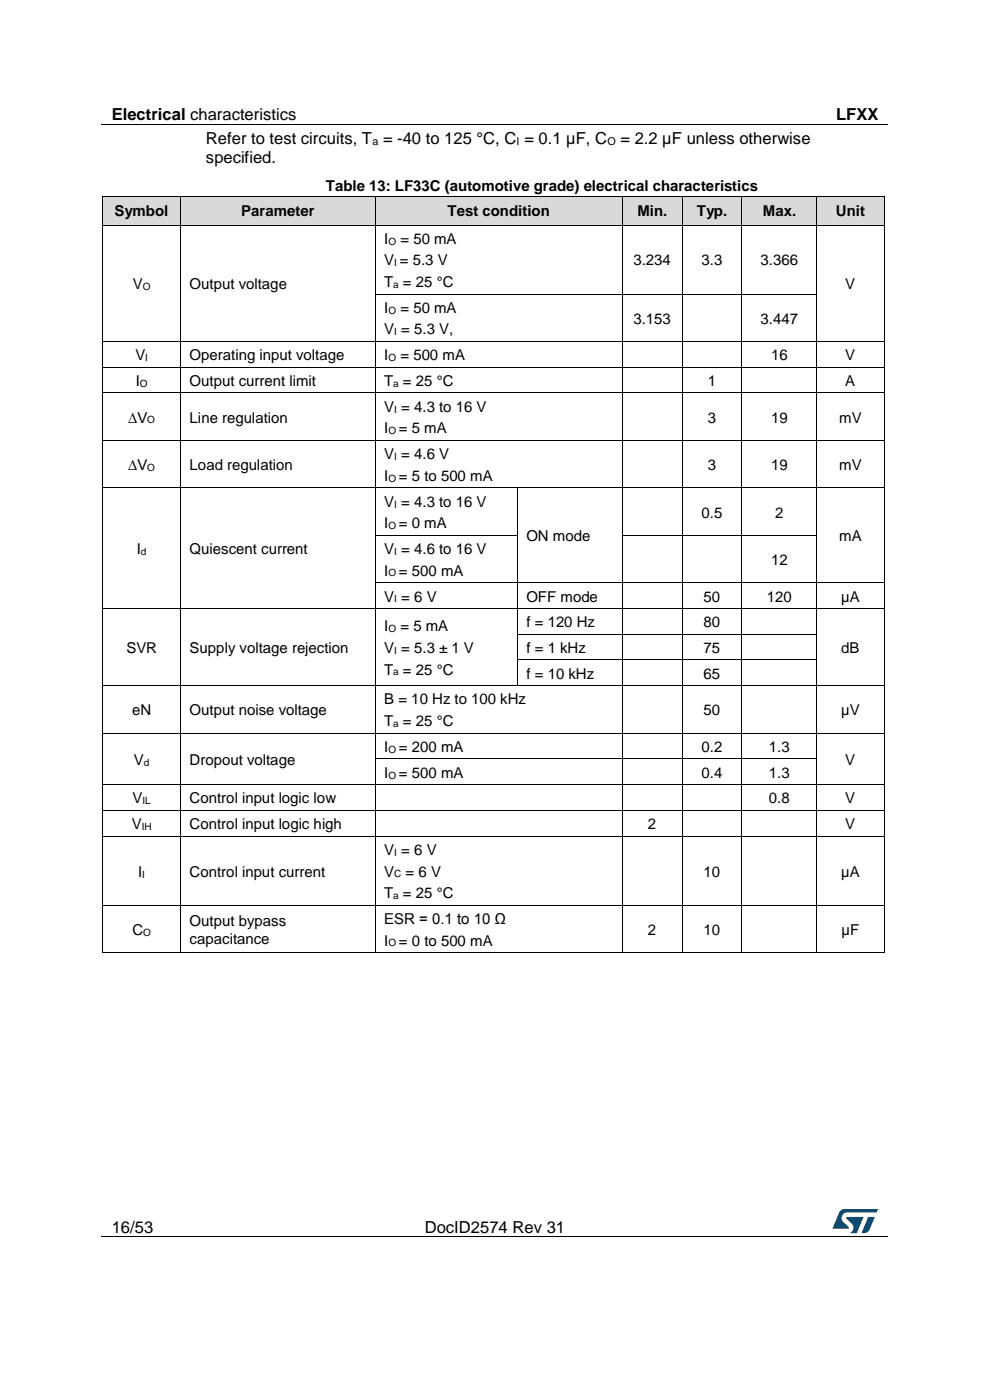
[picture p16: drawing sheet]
<svg xmlns="http://www.w3.org/2000/svg" width="210mm" height="297mm" viewBox="0 0 210 297" stroke-linecap="round" stroke-linejoin="round" font-family="sans-serif">
<defs><g id="words">
<g font-size="3.5">
<text x="23.7" y="25.5">Electrical characteristics</text>
<text x="177.4" y="25.5">LFXX</text>
<text x="43.7" y="30.6">Refer to test circuits, T = -40 to 125 °C, C = 0.1 µF, C</text>
<text x="43.7" y="34.7">specified.</text>
<text x="131.6" y="30.6">= 2.2 µF unless otherwise</text>
<text x="23.7" y="261.5">16/53</text>
<text x="90.1" y="261.5">DocID2574 Rev 31</text>
</g>
<g font-size="3.2">
<text x="69.1" y="40.4">Table 13: LF33C (automotive grade) electrical characteristics</text>
<text x="24.3" y="45.8">Symbol</text>
<text x="51.2" y="45.8">Parameter</text>
<text x="94.9" y="45.8">Test condition</text>
<text x="135.2" y="45.8">Min.</text>
<text x="147.8" y="45.8">Typ.</text>
<text x="161.8" y="45.8">Max.</text>
<text x="177.3" y="45.8">Unit</text>
<text x="81.5" y="51.7">I</text>
<text x="84.9" y="51.7">= 50 mA</text>
<text x="81.5" y="56.3">V = 5.3 V</text>
<text x="134.4" y="56.3">3.234</text>
<text x="148.8" y="56.3">3.3</text>
<text x="161.3" y="56.3">3.366</text>
<text x="28.2" y="61.3">V</text>
<text x="40.2" y="61.3">Output voltage</text>
<text x="81.5" y="60.9">T = 25 °C</text>
<text x="179.3" y="61.3">V</text>
<text x="81.5" y="66.4">I</text>
<text x="81.5" y="71">V = 5.3 V,</text>
<text x="84.9" y="66.4">= 50 mA</text>
<text x="134.4" y="68.7">3.153</text>
<text x="161.3" y="68.7">3.447</text>
<text x="28.7" y="76.4">V</text>
<text x="40.2" y="76.4">Operating input voltage</text>
<text x="81.5" y="76.4">I</text>
<text x="84.9" y="76.4">= 500 mA</text>
<text x="163.6" y="76.4">16</text>
<text x="179.3" y="76.4">V</text>
<text x="28.8" y="81.9">I</text>
<text x="40.2" y="81.9">Output current limit</text>
<text x="81.5" y="81.9">T = 25 °C</text>
<text x="150.1" y="81.9">1</text>
<text x="179.3" y="81.9">A</text>
<text x="27.2" y="89.7">∆V</text>
<text x="40.2" y="89.7">Line regulation</text>
<text x="81.5" y="87.4">V = 4.3 to 16 V</text>
<text x="150.1" y="89.7">3</text>
<text x="163.6" y="89.7">19</text>
<text x="178" y="89.7">mV</text>
<text x="81.5" y="92">I</text>
<text x="84.6" y="92">= 5 mA</text>
<text x="27.2" y="99.7">∆V</text>
<text x="40.2" y="99.7">Load regulation</text>
<text x="81.5" y="97.4">V = 4.6 V</text>
<text x="81.5" y="102">I</text>
<text x="84.6" y="102">= 5 to 500 mA</text>
<text x="150.1" y="99.7">3</text>
<text x="163.6" y="99.7">19</text>
<text x="178" y="99.7">mV</text>
<text x="81.5" y="107.5">V = 4.3 to 16 V</text>
<text x="81.5" y="112.1">I</text>
<text x="84.6" y="112.1">= 0 mA</text>
<text x="148.8" y="109.8">0.5</text>
<text x="164.4" y="109.8">2</text>
<text x="29" y="117.5">I</text>
<text x="40.2" y="117.5">Quiescent current</text>
<text x="81.5" y="117.5">V = 4.6 to 16 V</text>
<text x="111.7" y="114.8">ON mode</text>
<text x="163.6" y="119.8">12</text>
<text x="178" y="114.8">mA</text>
<text x="81.5" y="122.1">I</text>
<text x="84.6" y="122.1">= 500 mA</text>
<text x="81.5" y="127.6">V = 6 V</text>
<text x="111.7" y="127.6">OFF mode</text>
<text x="149.3" y="127.6">50</text>
<text x="162.7" y="127.6">120</text>
<text x="178.4" y="127.6">µA</text>
<text x="81.5" y="134">I</text>
<text x="84.9" y="134">= 5 mA</text>
<text x="111.7" y="133.1">f = 120 Hz</text>
<text x="149.3" y="133.1">80</text>
<text x="26.8" y="138.5">SVR</text>
<text x="40.2" y="138.5">Supply voltage rejection</text>
<text x="81.5" y="138.5">V = 5.3 ± 1 V</text>
<text x="81.5" y="143.1">T = 25 °C</text>
<text x="111.7" y="138.5">f = 1 kHz</text>
<text x="111.7" y="144">f = 10 kHz</text>
<text x="149.3" y="138.5">75</text>
<text x="149.3" y="144">65</text>
<text x="178.4" y="138.5">dB</text>
<text x="81.5" y="149.5">B = 10 Hz to 100 kHz</text>
<text x="28" y="151.7">eN</text>
<text x="40.2" y="151.7">Output noise voltage</text>
<text x="81.5" y="154">T = 25 °C</text>
<text x="149.3" y="151.7">50</text>
<text x="178.4" y="151.7">µV</text>
<text x="81.5" y="159.5">I</text>
<text x="84.6" y="159.5">= 200 mA</text>
<text x="148.8" y="159.5">0.2</text>
<text x="163.1" y="159.5">1.3</text>
<text x="28.4" y="162.2">V</text>
<text x="40.2" y="162.2">Dropout voltage</text>
<text x="81.5" y="165">I</text>
<text x="84.6" y="165">= 500 mA</text>
<text x="148.8" y="165">0.4</text>
<text x="163.1" y="165">1.3</text>
<text x="179.3" y="162.2">V</text>
<text x="28.1" y="170.5">V</text>
<text x="40.2" y="170.5">Control input logic low</text>
<text x="163.1" y="170.5">0.8</text>
<text x="179.3" y="170.5">V</text>
<text x="27.9" y="175.9">V</text>
<text x="40.2" y="175.9">Control input logic high</text>
<text x="137.4" y="175.9">2</text>
<text x="179.3" y="175.9">V</text>
<text x="29.3" y="186">I</text>
<text x="40.2" y="186">Control input current</text>
<text x="81.5" y="181.4">V = 6 V</text>
<text x="81.5" y="186">V</text>
<text x="86" y="186">= 6 V</text>
<text x="149.3" y="186">10</text>
<text x="178.4" y="186">µA</text>
<text x="81.5" y="190.6">T = 25 °C</text>
<text x="40.2" y="196.4">Output bypass</text>
<text x="81.5" y="196">ESR = 0.1 to 10 Ω</text>
<text x="28.1" y="198.3">C</text>
<text x="40.2" y="200.3">capacitance</text>
<text x="81.5" y="200.6">I</text>
<text x="84.6" y="200.6">= 0 to 500 mA</text>
<text x="137.4" y="198.3">2</text>
<text x="149.3" y="198.3">10</text>
<text x="178.5" y="198.3">µF</text>
</g>
<g font-size="2.3">
<text x="79" y="30.8">a</text>
<text x="109.6" y="30.8">I</text>
<text x="128.8" y="30.8">O</text>
</g>
<g font-size="2.1">
<text x="82.4" y="51.9">O</text>
<text x="83.6" y="56.5">I</text>
<text x="30.3" y="61.5">O</text>
<text x="83.4" y="61.1">a</text>
<text x="82.4" y="66.6">O</text>
<text x="83.6" y="71.1">I</text>
<text x="30.8" y="76.6">I</text>
<text x="82.4" y="76.6">O</text>
<text x="29.7" y="82">O</text>
<text x="83.4" y="82">a</text>
<text x="31.3" y="89.8">O</text>
<text x="83.6" y="87.6">I</text>
<text x="82.4" y="92.1">O</text>
<text x="31.3" y="99.9">O</text>
<text x="83.6" y="97.6">I</text>
<text x="82.4" y="102.2">O</text>
<text x="83.6" y="107.7">I</text>
<text x="82.4" y="112.2">O</text>
<text x="29.9" y="117.7">d</text>
<text x="83.6" y="117.7">I</text>
<text x="82.4" y="122.3">O</text>
<text x="83.6" y="127.8">I</text>
<text x="82.4" y="134.1">O</text>
<text x="83.4" y="143.3">a</text>
<text x="83.6" y="138.7">I</text>
<text x="83.4" y="154.2">a</text>
<text x="82.4" y="159.7">O</text>
<text x="30.5" y="162.4">d</text>
<text x="82.4" y="165.2">O</text>
<text x="30.2" y="170.6">IL</text>
<text x="30.1" y="176.1">IH</text>
<text x="83.6" y="181.6">I</text>
<text x="30.2" y="186.2">I</text>
<text x="83.4" y="190.7">a</text>
<text x="83.6" y="186.1">C</text>
<text x="30.4" y="198.5">O</text>
<text x="82.4" y="200.8">O</text>
</g>
</g></defs>
<path d="M21.5 26.5h166.8M21.5 262.4h166.8" fill="none" stroke="#000" stroke-width=".21"/>
<g fill="#000">
<path d="M105 26.4h.2v.1h-.2z" fill-rule="evenodd"/>
<path d="M61.6 262.3h.1v.2h-.1z" fill-rule="evenodd"/>
<path d="M148 262.3h.2v.2h-.2z" fill-rule="evenodd"/>
</g>
<g fill="#005288">
<path d="M178.2 256.9l.6-.4h.4l7 .1-.3 .6h-6.1a1.26 1.26 0 0 0-1.3 1.1 1.26 1.26 0 0 0 .8 1.4l.7 .6v.3l-3.3 .1z"/>
<path d="M184.2 258.2l1.3 .1-1 2.5a1.32 1.32 0 0 1-1.7 .7z"/>
<path d="M179.6 258.2l3.6 .1-1.5 3.3h-1.4a1.35 1.35 0 0 0 .7-1.2 1.35 1.35 0 0 0-.8-1.2l-.6-.6z"/>
</g>
<g fill="#d9d9d9">
<path d="M21.9 41.7h16.4v6h-16.4z" fill-rule="evenodd"/>
<path d="M23.7 41.7h12.7v6h-12.7z" fill-rule="evenodd"/>
<path d="M38.4 41.7h41.2v6h-41.2z" fill-rule="evenodd"/>
<path d="M40.2 41.7h37.5v6h-37.5z" fill-rule="evenodd"/>
<path d="M79.6 41.7h52.4v6h-52.4z" fill-rule="evenodd"/>
<path d="M81.5 41.7h48.6v6h-48.6z" fill-rule="evenodd"/>
<path d="M132 41.7h12.7v6h-12.7z" fill-rule="evenodd"/>
<path d="M133.9 41.7h8.9v6h-8.9z" fill-rule="evenodd"/>
<path d="M144.7 41.7h12.7v6h-12.7z" fill-rule="evenodd"/>
<path d="M146.6 41.7h8.9v6h-8.9z" fill-rule="evenodd"/>
<path d="M157.4 41.7h15.9v6h-15.9z" fill-rule="evenodd"/>
<path d="M159.3 41.7h12.1v6h-12.1z" fill-rule="evenodd"/>
<path d="M173.3 41.7h14.2v6h-14.2z" fill-rule="evenodd"/>
<path d="M175.2 41.7h10.5v6h-10.5z" fill-rule="evenodd"/>
</g>
<g fill="#000">
<path d="M21.7 47.7h.2v.1h-.2z" fill-rule="evenodd"/>
<path d="M21.7 47.7h.2v.1h-.2z" fill-rule="evenodd"/>
<path d="M21.7 41.6l.1 .1z" fill-rule="evenodd"/>
<path d="M21.7 41.6l.1 .1z" fill-rule="evenodd"/>
<path d="M21.9 47.7h.1v.1h-.1z" fill-rule="evenodd"/>
<path d="M38.2 47.7h.2v.1h-.2z" fill-rule="evenodd"/>
<path d="M38.2 41.6l.1 .1z" fill-rule="evenodd"/>
<path d="M38.4 47.7h.1v.1h-.1z" fill-rule="evenodd"/>
<path d="M79.5 47.7h.2v.1h-.2z" fill-rule="evenodd"/>
<path d="M79.6 41.6v.1z" fill-rule="evenodd"/>
<path d="M79.7 47.7h.2v.1h-.2z" fill-rule="evenodd"/>
<path d="M131.9 47.7h.2v.1h-.2z" fill-rule="evenodd"/>
<path d="M131.9 41.6l.1 .1z" fill-rule="evenodd"/>
<path d="M132.1 47.7h.1v.1h-.1z" fill-rule="evenodd"/>
<path d="M144.6 47.7h.2v.1h-.2z" fill-rule="evenodd"/>
<path d="M144.6 41.6l.1 .1z" fill-rule="evenodd"/>
<path d="M144.8 47.7h.1v.1h-.1z" fill-rule="evenodd"/>
<path d="M157.3 47.7h.2v.1h-.2z" fill-rule="evenodd"/>
<path d="M157.3 41.6l.1 .1z" fill-rule="evenodd"/>
<path d="M157.5 47.7h.1v.1h-.1z" fill-rule="evenodd"/>
<path d="M173.2 47.7h.2v.1h-.2z" fill-rule="evenodd"/>
<path d="M173.2 41.6l.1 .1z" fill-rule="evenodd"/>
<path d="M173.4 47.7h.1v.1h-.1z" fill-rule="evenodd"/>
<path d="M187.5 47.7h.2v.1h-.2z" fill-rule="evenodd"/>
<path d="M187.5 47.7h.2v.1h-.2z" fill-rule="evenodd"/>
<path d="M187.5 41.6l.1 .1z" fill-rule="evenodd"/>
<path d="M187.5 41.6l.1 .1z" fill-rule="evenodd"/>
<path d="M21.7 62.3h.2v.2h-.2z" fill-rule="evenodd"/>
<path d="M21.7 72.4h.2v.1h-.2z" fill-rule="evenodd"/>
<path d="M21.7 77.8h.2v.2h-.2z" fill-rule="evenodd"/>
<path d="M38.2 62.3h.2v.2h-.2z" fill-rule="evenodd"/>
<path d="M38.2 72.4h.2v.1h-.2z" fill-rule="evenodd"/>
<path d="M38.2 77.8h.2v.2h-.2z" fill-rule="evenodd"/>
<path d="M79.5 62.3h.2v.2h-.2z" fill-rule="evenodd"/>
<path d="M79.5 72.4h.2v.1h-.2z" fill-rule="evenodd"/>
<path d="M79.5 77.8h.2v.2h-.2z" fill-rule="evenodd"/>
<path d="M131.9 62.3h.2v.2h-.2z" fill-rule="evenodd"/>
<path d="M131.9 72.4h.2v.1h-.2z" fill-rule="evenodd"/>
<path d="M131.9 77.8h.2v.2h-.2z" fill-rule="evenodd"/>
<path d="M144.6 62.3h.2v.2h-.2z" fill-rule="evenodd"/>
<path d="M144.6 72.4h.2v.1h-.2z" fill-rule="evenodd"/>
<path d="M144.6 77.8h.2v.2h-.2z" fill-rule="evenodd"/>
<path d="M157.3 62.3h.2v.2h-.2z" fill-rule="evenodd"/>
<path d="M157.3 72.4h.2v.1h-.2z" fill-rule="evenodd"/>
<path d="M157.3 77.8h.2v.2h-.2z" fill-rule="evenodd"/>
<path d="M173.2 62.3h.2v.2h-.2z" fill-rule="evenodd"/>
<path d="M173.2 72.4h.2v.1h-.2z" fill-rule="evenodd"/>
<path d="M173.2 77.8h.2v.2h-.2z" fill-rule="evenodd"/>
<path d="M187.5 62.3h.2v.2h-.2z" fill-rule="evenodd"/>
<path d="M187.5 72.4h.2v.1h-.2z" fill-rule="evenodd"/>
<path d="M187.5 77.8h.2v.2h-.2z" fill-rule="evenodd"/>
<path d="M21.7 83.3h.2v.1h-.2z" fill-rule="evenodd"/>
<path d="M21.7 93.4h.2v.1h-.2z" fill-rule="evenodd"/>
<path d="M38.2 83.3h.2v.1h-.2z" fill-rule="evenodd"/>
<path d="M38.2 93.4h.2v.1h-.2z" fill-rule="evenodd"/>
<path d="M79.5 83.3h.2v.1h-.2z" fill-rule="evenodd"/>
<path d="M79.5 93.4h.2v.1h-.2z" fill-rule="evenodd"/>
<path d="M131.9 83.3h.2v.1h-.2z" fill-rule="evenodd"/>
<path d="M131.9 93.4h.2v.1h-.2z" fill-rule="evenodd"/>
<path d="M144.6 83.3h.2v.1h-.2z" fill-rule="evenodd"/>
<path d="M144.6 93.4h.2v.1h-.2z" fill-rule="evenodd"/>
<path d="M157.3 83.3h.2v.1h-.2z" fill-rule="evenodd"/>
<path d="M157.3 93.4h.2v.1h-.2z" fill-rule="evenodd"/>
<path d="M173.2 83.3h.2v.1h-.2z" fill-rule="evenodd"/>
<path d="M173.2 93.4h.2v.1h-.2z" fill-rule="evenodd"/>
<path d="M187.5 83.3h.2v.1h-.2z" fill-rule="evenodd"/>
<path d="M187.5 93.4h.2v.1h-.2z" fill-rule="evenodd"/>
<path d="M21.7 103.4h.2v.2h-.2z" fill-rule="evenodd"/>
<path d="M21.7 113.5h.2v.1h-.2z" fill-rule="evenodd"/>
<path d="M38.2 103.4h.2v.2h-.2z" fill-rule="evenodd"/>
<path d="M38.2 113.5h.2v.1h-.2z" fill-rule="evenodd"/>
<path d="M79.5 103.4h.2v.2h-.2z" fill-rule="evenodd"/>
<path d="M79.5 113.5h.2v.1h-.2z" fill-rule="evenodd"/>
<path d="M109.7 103.4h.1v.2h-.1z" fill-rule="evenodd"/>
<path d="M109.7 113.5h.1v.1h-.1z" fill-rule="evenodd"/>
<path d="M131.9 103.4h.2v.2h-.2z" fill-rule="evenodd"/>
<path d="M131.9 113.5h.2v.1h-.2z" fill-rule="evenodd"/>
<path d="M144.6 103.4h.2v.2h-.2z" fill-rule="evenodd"/>
<path d="M144.6 113.5h.2v.1h-.2z" fill-rule="evenodd"/>
<path d="M157.3 103.4h.2v.2h-.2z" fill-rule="evenodd"/>
<path d="M157.3 113.5h.2v.1h-.2z" fill-rule="evenodd"/>
<path d="M173.2 103.4h.2v.2h-.2z" fill-rule="evenodd"/>
<path d="M173.2 113.5h.2v.1h-.2z" fill-rule="evenodd"/>
<path d="M187.5 103.4h.2v.2h-.2z" fill-rule="evenodd"/>
<path d="M187.5 113.5h.2v.1h-.2z" fill-rule="evenodd"/>
<path d="M21.7 123.5h.2v.2h-.2z" fill-rule="evenodd"/>
<path d="M21.7 129h.2v.2h-.2z" fill-rule="evenodd"/>
<path d="M21.7 134.5h.2v.1h-.2z" fill-rule="evenodd"/>
<path d="M38.2 123.5h.2v.2h-.2z" fill-rule="evenodd"/>
<path d="M38.2 129h.2v.2h-.2z" fill-rule="evenodd"/>
<path d="M38.2 134.5h.2v.1h-.2z" fill-rule="evenodd"/>
<path d="M79.5 123.5h.2v.2h-.2z" fill-rule="evenodd"/>
<path d="M79.5 129h.2v.2h-.2z" fill-rule="evenodd"/>
<path d="M79.5 134.5h.2v.1h-.2z" fill-rule="evenodd"/>
<path d="M109.7 123.5h.1v.2h-.1z" fill-rule="evenodd"/>
<path d="M109.7 129h.1v.2h-.1z" fill-rule="evenodd"/>
<path d="M109.7 134.5h.1v.1h-.1z" fill-rule="evenodd"/>
<path d="M131.9 123.5h.2v.2h-.2z" fill-rule="evenodd"/>
<path d="M131.9 129h.2v.2h-.2z" fill-rule="evenodd"/>
<path d="M131.9 134.5h.2v.1h-.2z" fill-rule="evenodd"/>
<path d="M144.6 123.5h.2v.2h-.2z" fill-rule="evenodd"/>
<path d="M144.6 129h.2v.2h-.2z" fill-rule="evenodd"/>
<path d="M144.6 134.5h.2v.1h-.2z" fill-rule="evenodd"/>
<path d="M157.3 123.5h.2v.2h-.2z" fill-rule="evenodd"/>
<path d="M157.3 129h.2v.2h-.2z" fill-rule="evenodd"/>
<path d="M157.3 134.5h.2v.1h-.2z" fill-rule="evenodd"/>
<path d="M173.2 123.5h.2v.2h-.2z" fill-rule="evenodd"/>
<path d="M173.2 129h.2v.2h-.2z" fill-rule="evenodd"/>
<path d="M173.2 134.5h.2v.1h-.2z" fill-rule="evenodd"/>
<path d="M187.5 123.5h.2v.2h-.2z" fill-rule="evenodd"/>
<path d="M187.5 129h.2v.2h-.2z" fill-rule="evenodd"/>
<path d="M187.5 134.5h.2v.1h-.2z" fill-rule="evenodd"/>
<path d="M21.7 139.9h.2v.2h-.2z" fill-rule="evenodd"/>
<path d="M21.7 145.4h.2v.2h-.2z" fill-rule="evenodd"/>
<path d="M21.7 155.5h.2v.1h-.2z" fill-rule="evenodd"/>
<path d="M38.2 139.9h.2v.2h-.2z" fill-rule="evenodd"/>
<path d="M38.2 145.4h.2v.2h-.2z" fill-rule="evenodd"/>
<path d="M38.2 155.5h.2v.1h-.2z" fill-rule="evenodd"/>
<path d="M79.5 139.9h.2v.2h-.2z" fill-rule="evenodd"/>
<path d="M79.5 145.4h.2v.2h-.2z" fill-rule="evenodd"/>
<path d="M79.5 155.5h.2v.1h-.2z" fill-rule="evenodd"/>
<path d="M109.7 139.9h.1v.2h-.1z" fill-rule="evenodd"/>
<path d="M109.7 145.4h.1v.2h-.1z" fill-rule="evenodd"/>
<path d="M131.9 139.9h.2v.2h-.2z" fill-rule="evenodd"/>
<path d="M131.9 145.4h.2v.2h-.2z" fill-rule="evenodd"/>
<path d="M131.9 155.5h.2v.1h-.2z" fill-rule="evenodd"/>
<path d="M144.6 139.9h.2v.2h-.2z" fill-rule="evenodd"/>
<path d="M144.6 145.4h.2v.2h-.2z" fill-rule="evenodd"/>
<path d="M144.6 155.5h.2v.1h-.2z" fill-rule="evenodd"/>
<path d="M157.3 139.9h.2v.2h-.2z" fill-rule="evenodd"/>
<path d="M157.3 145.4h.2v.2h-.2z" fill-rule="evenodd"/>
<path d="M157.3 155.5h.2v.1h-.2z" fill-rule="evenodd"/>
<path d="M173.2 139.9h.2v.2h-.2z" fill-rule="evenodd"/>
<path d="M173.2 145.4h.2v.2h-.2z" fill-rule="evenodd"/>
<path d="M173.2 155.5h.2v.1h-.2z" fill-rule="evenodd"/>
<path d="M187.5 139.9h.2v.2h-.2z" fill-rule="evenodd"/>
<path d="M187.5 145.4h.2v.2h-.2z" fill-rule="evenodd"/>
<path d="M187.5 155.5h.2v.1h-.2z" fill-rule="evenodd"/>
<path d="M21.7 160.9h.2v.2h-.2z" fill-rule="evenodd"/>
<path d="M21.7 166.4h.2v.2h-.2z" fill-rule="evenodd"/>
<path d="M21.7 171.9h.2v.1h-.2z" fill-rule="evenodd"/>
<path d="M21.7 177.3h.2v.2h-.2z" fill-rule="evenodd"/>
<path d="M38.2 160.9h.2v.2h-.2z" fill-rule="evenodd"/>
<path d="M38.2 166.4h.2v.2h-.2z" fill-rule="evenodd"/>
<path d="M38.2 171.9h.2v.1h-.2z" fill-rule="evenodd"/>
<path d="M38.2 177.3h.2v.2h-.2z" fill-rule="evenodd"/>
<path d="M79.5 160.9h.2v.2h-.2z" fill-rule="evenodd"/>
<path d="M79.5 166.4h.2v.2h-.2z" fill-rule="evenodd"/>
<path d="M79.5 171.9h.2v.1h-.2z" fill-rule="evenodd"/>
<path d="M79.5 177.3h.2v.2h-.2z" fill-rule="evenodd"/>
<path d="M131.9 160.9h.2v.2h-.2z" fill-rule="evenodd"/>
<path d="M131.9 166.4h.2v.2h-.2z" fill-rule="evenodd"/>
<path d="M131.9 171.9h.2v.1h-.2z" fill-rule="evenodd"/>
<path d="M131.9 177.3h.2v.2h-.2z" fill-rule="evenodd"/>
<path d="M144.6 160.9h.2v.2h-.2z" fill-rule="evenodd"/>
<path d="M144.6 166.4h.2v.2h-.2z" fill-rule="evenodd"/>
<path d="M144.6 171.9h.2v.1h-.2z" fill-rule="evenodd"/>
<path d="M144.6 177.3h.2v.2h-.2z" fill-rule="evenodd"/>
<path d="M157.3 160.9h.2v.2h-.2z" fill-rule="evenodd"/>
<path d="M157.3 166.4h.2v.2h-.2z" fill-rule="evenodd"/>
<path d="M157.3 171.9h.2v.1h-.2z" fill-rule="evenodd"/>
<path d="M157.3 177.3h.2v.2h-.2z" fill-rule="evenodd"/>
<path d="M173.2 160.9h.2v.2h-.2z" fill-rule="evenodd"/>
<path d="M173.2 166.4h.2v.2h-.2z" fill-rule="evenodd"/>
<path d="M173.2 171.9h.2v.1h-.2z" fill-rule="evenodd"/>
<path d="M173.2 177.3h.2v.2h-.2z" fill-rule="evenodd"/>
<path d="M187.5 160.9h.2v.2h-.2z" fill-rule="evenodd"/>
<path d="M187.5 166.4h.2v.2h-.2z" fill-rule="evenodd"/>
<path d="M187.5 171.9h.2v.1h-.2z" fill-rule="evenodd"/>
<path d="M187.5 177.3h.2v.2h-.2z" fill-rule="evenodd"/>
<path d="M21.7 192h.2v.1h-.2z" fill-rule="evenodd"/>
<path d="M38.2 192h.2v.1h-.2z" fill-rule="evenodd"/>
<path d="M79.5 192h.2v.1h-.2z" fill-rule="evenodd"/>
<path d="M131.9 192h.2v.1h-.2z" fill-rule="evenodd"/>
<path d="M144.6 192h.2v.1h-.2z" fill-rule="evenodd"/>
<path d="M157.3 192h.2v.1h-.2z" fill-rule="evenodd"/>
<path d="M173.2 192h.2v.1h-.2z" fill-rule="evenodd"/>
<path d="M187.5 192h.2v.1h-.2z" fill-rule="evenodd"/>
<path d="M21.7 202h.2v.2h-.2z" fill-rule="evenodd"/>
<path d="M21.7 202h.2v.2h-.2z" fill-rule="evenodd"/>
<path d="M38.2 202h.2v.2h-.2z" fill-rule="evenodd"/>
<path d="M79.5 202h.2v.2h-.2z" fill-rule="evenodd"/>
<path d="M131.9 202h.2v.2h-.2z" fill-rule="evenodd"/>
<path d="M144.6 202h.2v.2h-.2z" fill-rule="evenodd"/>
<path d="M157.3 202h.2v.2h-.2z" fill-rule="evenodd"/>
<path d="M173.2 202h.2v.2h-.2z" fill-rule="evenodd"/>
<path d="M187.5 202h.2v.2h-.2z" fill-rule="evenodd"/>
<path d="M187.5 202h.2v.2h-.2z" fill-rule="evenodd"/>
</g>
<g fill="none" stroke="#000" stroke-width=".21">
<path d="M21.8 41.7v6M21.8 47.8v14.5M21.8 41.6h16.4M22 47.8h16.2M38.3 41.7v6M38.3 47.8v14.5M38.3 41.6h41.3M38.5 47.8h41M79.6 41.7v6M79.6 47.8v14.5M79.6 41.6h52.3M79.9 47.8h52"/>
<path d="M132 41.7v6M132 47.8v14.5M132 41.6h12.6M132.2 47.8h12.4M144.7 41.7v6M144.7 47.8v14.5M144.7 41.6h12.6M144.9 47.8h12.4M157.4 41.7v6M157.4 47.8v14.5M157.4 41.6h15.8M157.6 47.8h15.6"/>
<path d="M173.3 41.7v6M173.3 47.8v14.5M173.3 41.6h14.2M173.5 47.8h14M187.6 41.7v6M187.6 47.8v14.5M21.8 62.5v9.9M21.8 72.5v5.3M21.8 78v5.3M21.9 72.4h16.3M21.9 77.9h16.3M38.3 62.5v9.9"/>
<path d="M38.3 72.5v5.3M38.3 78v5.3M38.4 72.4h41.1M38.4 77.9h41.1M79.6 62.5v9.9M79.6 72.5v5.3M79.6 78v5.3M79.7 62.4h52.2M79.7 72.4h52.2M79.7 77.9h52.2M132 62.5v9.9M132 72.5v5.3"/>
<path d="M132 78v5.3M132.1 62.4h12.5M132.1 72.4h12.5M132.1 77.9h12.5M144.7 62.5v9.9M144.7 72.5v5.3M144.7 78v5.3M144.8 62.4h12.5M144.8 72.4h12.5M144.8 77.9h12.5M157.4 62.5v9.9M157.4 72.5v5.3"/>
<path d="M157.4 78v5.3M157.5 62.4h15.7M157.5 72.4h15.7M157.5 77.9h15.7M173.3 62.5v9.9M173.3 72.5v5.3M173.3 78v5.3M173.4 72.4h14.1M173.4 77.9h14.1M187.6 62.5v9.9M187.6 72.5v5.3M187.6 78v5.3"/>
<path d="M21.8 83.4v10M21.8 93.5v9.9M21.9 83.4h16.3M21.9 93.4h16.3M38.3 83.4v10M38.3 93.5v9.9M38.4 83.4h41.1M38.4 93.4h41.1M79.6 83.4v10M79.6 93.5v9.9M79.7 83.4h52.2M79.7 93.4h52.2"/>
<path d="M132 83.4v10M132 93.5v9.9M132.1 83.4h12.5M132.1 93.4h12.5M144.7 83.4v10M144.7 93.5v9.9M144.8 83.4h12.5M144.8 93.4h12.5M157.4 83.4v10M157.4 93.5v9.9M157.5 83.4h15.7M157.5 93.4h15.7"/>
<path d="M173.3 83.4v10M173.3 93.5v9.9M173.4 83.4h14.1M173.4 93.4h14.1M187.6 83.4v10M187.6 93.5v9.9M21.8 103.6v9.9M21.8 113.6v9.9M21.9 103.5h16.3M38.3 103.6v9.9M38.3 113.6v9.9M38.4 103.5h41.1"/>
<path d="M79.6 103.6v9.9M79.6 113.6v9.9M79.7 103.5h30M79.7 113.6h30M109.8 103.6v9.9M109.8 113.6v9.9M109.8 103.5h22.1M132 103.6v9.9M132 113.6v9.9M132.1 103.5h12.5M132.1 113.6h12.5M144.7 103.6v9.9"/>
<path d="M144.7 113.6v9.9M144.8 103.5h12.5M144.8 113.6h12.5M157.4 103.6v9.9M157.4 113.6v9.9M157.5 103.5h15.7M157.5 113.6h15.7M173.3 103.6v9.9M173.3 113.6v9.9M173.4 103.5h14.1M187.6 103.6v9.9M187.6 113.6v9.9"/>
<path d="M21.8 123.7v5.3M21.8 129.2v5.3M21.8 134.6v5.3M21.9 129.1h16.3M38.3 123.7v5.3M38.3 129.2v5.3M38.3 134.6v5.3M38.4 129.1h41.1M79.6 123.7v5.3M79.6 129.2v5.3M79.6 134.6v5.3M79.7 123.6h30"/>
<path d="M79.7 129.1h30M109.8 123.7v5.3M109.8 129.2v5.3M109.8 134.6v5.3M109.8 123.6h22.1M109.8 129.1h22.1M109.8 134.6h22.1M132 123.7v5.3M132 129.2v5.3M132 134.6v5.3M132.1 123.6h12.5M132.1 129.1h12.5"/>
<path d="M132.1 134.6h12.5M144.7 123.7v5.3M144.7 129.2v5.3M144.7 134.6v5.3M144.8 123.6h12.5M144.8 129.1h12.5M144.8 134.6h12.5M157.4 123.7v5.3M157.4 129.2v5.3M157.4 134.6v5.3M157.5 123.6h15.7M157.5 129.1h15.7"/>
<path d="M157.5 134.6h15.7M173.3 123.7v5.3M173.3 129.2v5.3M173.3 134.6v5.3M173.4 123.6h14.1M173.4 129.1h14.1M187.6 123.7v5.3M187.6 129.2v5.3M187.6 134.6v5.3M21.8 140.1v5.3M21.8 145.6v9.9M21.8 155.6v5.3"/>
<path d="M21.9 145.5h16.3M21.9 155.6h16.3M38.3 140.1v5.3M38.3 145.6v9.9M38.3 155.6v5.3M38.4 145.5h41.1M38.4 155.6h41.1M79.6 140.1v5.3M79.6 145.6v9.9M79.6 155.6v5.3M79.7 145.5h30M79.7 155.6h52.2"/>
<path d="M109.8 140.1v5.3M109.8 140h22.1M109.8 145.5h22.1M132 140.1v5.3M132 145.6v9.9M132 155.6v5.3M132.1 140h12.5M132.1 145.5h12.5M132.1 155.6h12.5M144.7 140.1v5.3M144.7 145.6v9.9M144.7 155.6v5.3"/>
<path d="M144.8 140h12.5M144.8 145.5h12.5M144.8 155.6h12.5M157.4 140.1v5.3M157.4 145.6v9.9M157.4 155.6v5.3M157.5 140h15.7M157.5 145.5h15.7M157.5 155.6h15.7M173.3 140.1v5.3M173.3 145.6v9.9M173.3 155.6v5.3"/>
<path d="M173.4 145.5h14.1M173.4 155.6h14.1M187.6 140.1v5.3M187.6 145.6v9.9M187.6 155.6v5.3M21.8 161.1v5.3M21.8 166.6v5.3M21.8 172v5.3M21.8 177.5v14.5M21.9 166.5h16.3M21.9 171.9h16.3M21.9 177.4h16.3"/>
<path d="M38.3 161.1v5.3M38.3 166.6v5.3M38.3 172v5.3M38.3 177.5v14.5M38.4 166.5h41.1M38.4 171.9h41.1M38.4 177.4h41.1M79.6 161.1v5.3M79.6 166.6v5.3M79.6 172v5.3M79.6 177.5v14.5M79.7 161h52.2"/>
<path d="M79.7 166.5h52.2M79.7 171.9h52.2M79.7 177.4h52.2M132 161.1v5.3M132 166.6v5.3M132 172v5.3M132 177.5v14.5M132.1 161h12.5M132.1 166.5h12.5M132.1 171.9h12.5M132.1 177.4h12.5M144.7 161.1v5.3"/>
<path d="M144.7 166.6v5.3M144.7 172v5.3M144.7 177.5v14.5M144.8 161h12.5M144.8 166.5h12.5M144.8 171.9h12.5M144.8 177.4h12.5M157.4 161.1v5.3M157.4 166.6v5.3M157.4 172v5.3M157.4 177.5v14.5M157.5 161h15.7"/>
<path d="M157.5 166.5h15.7M157.5 171.9h15.7M157.5 177.4h15.7M173.3 161.1v5.3M173.3 166.6v5.3M173.3 172v5.3M173.3 177.5v14.5M173.4 166.5h14.1M173.4 171.9h14.1M173.4 177.4h14.1M187.6 161.1v5.3M187.6 166.6v5.3"/>
<path d="M187.6 172v5.3M187.6 177.5v14.5M21.8 192.1v9.9M21.9 192h16.3M38.3 192.1v9.9M38.4 192h41.1M79.6 192.1v9.9M79.7 192h52.2M132 192.1v9.9M132.1 192h12.5M144.7 192.1v9.9M144.8 192h12.5"/>
<path d="M157.4 192.1v9.9M157.5 192h15.7M173.3 192.1v9.9M173.4 192h14.1M187.6 192.1v9.9M21.9 202.1h16.3M38.4 202.1h41.1M79.7 202.1h52.2M132.1 202.1h12.5M144.8 202.1h12.5M157.5 202.1h15.7M173.4 202.1h14.1"/>
</g>
<use href="#words"/>
</svg>
